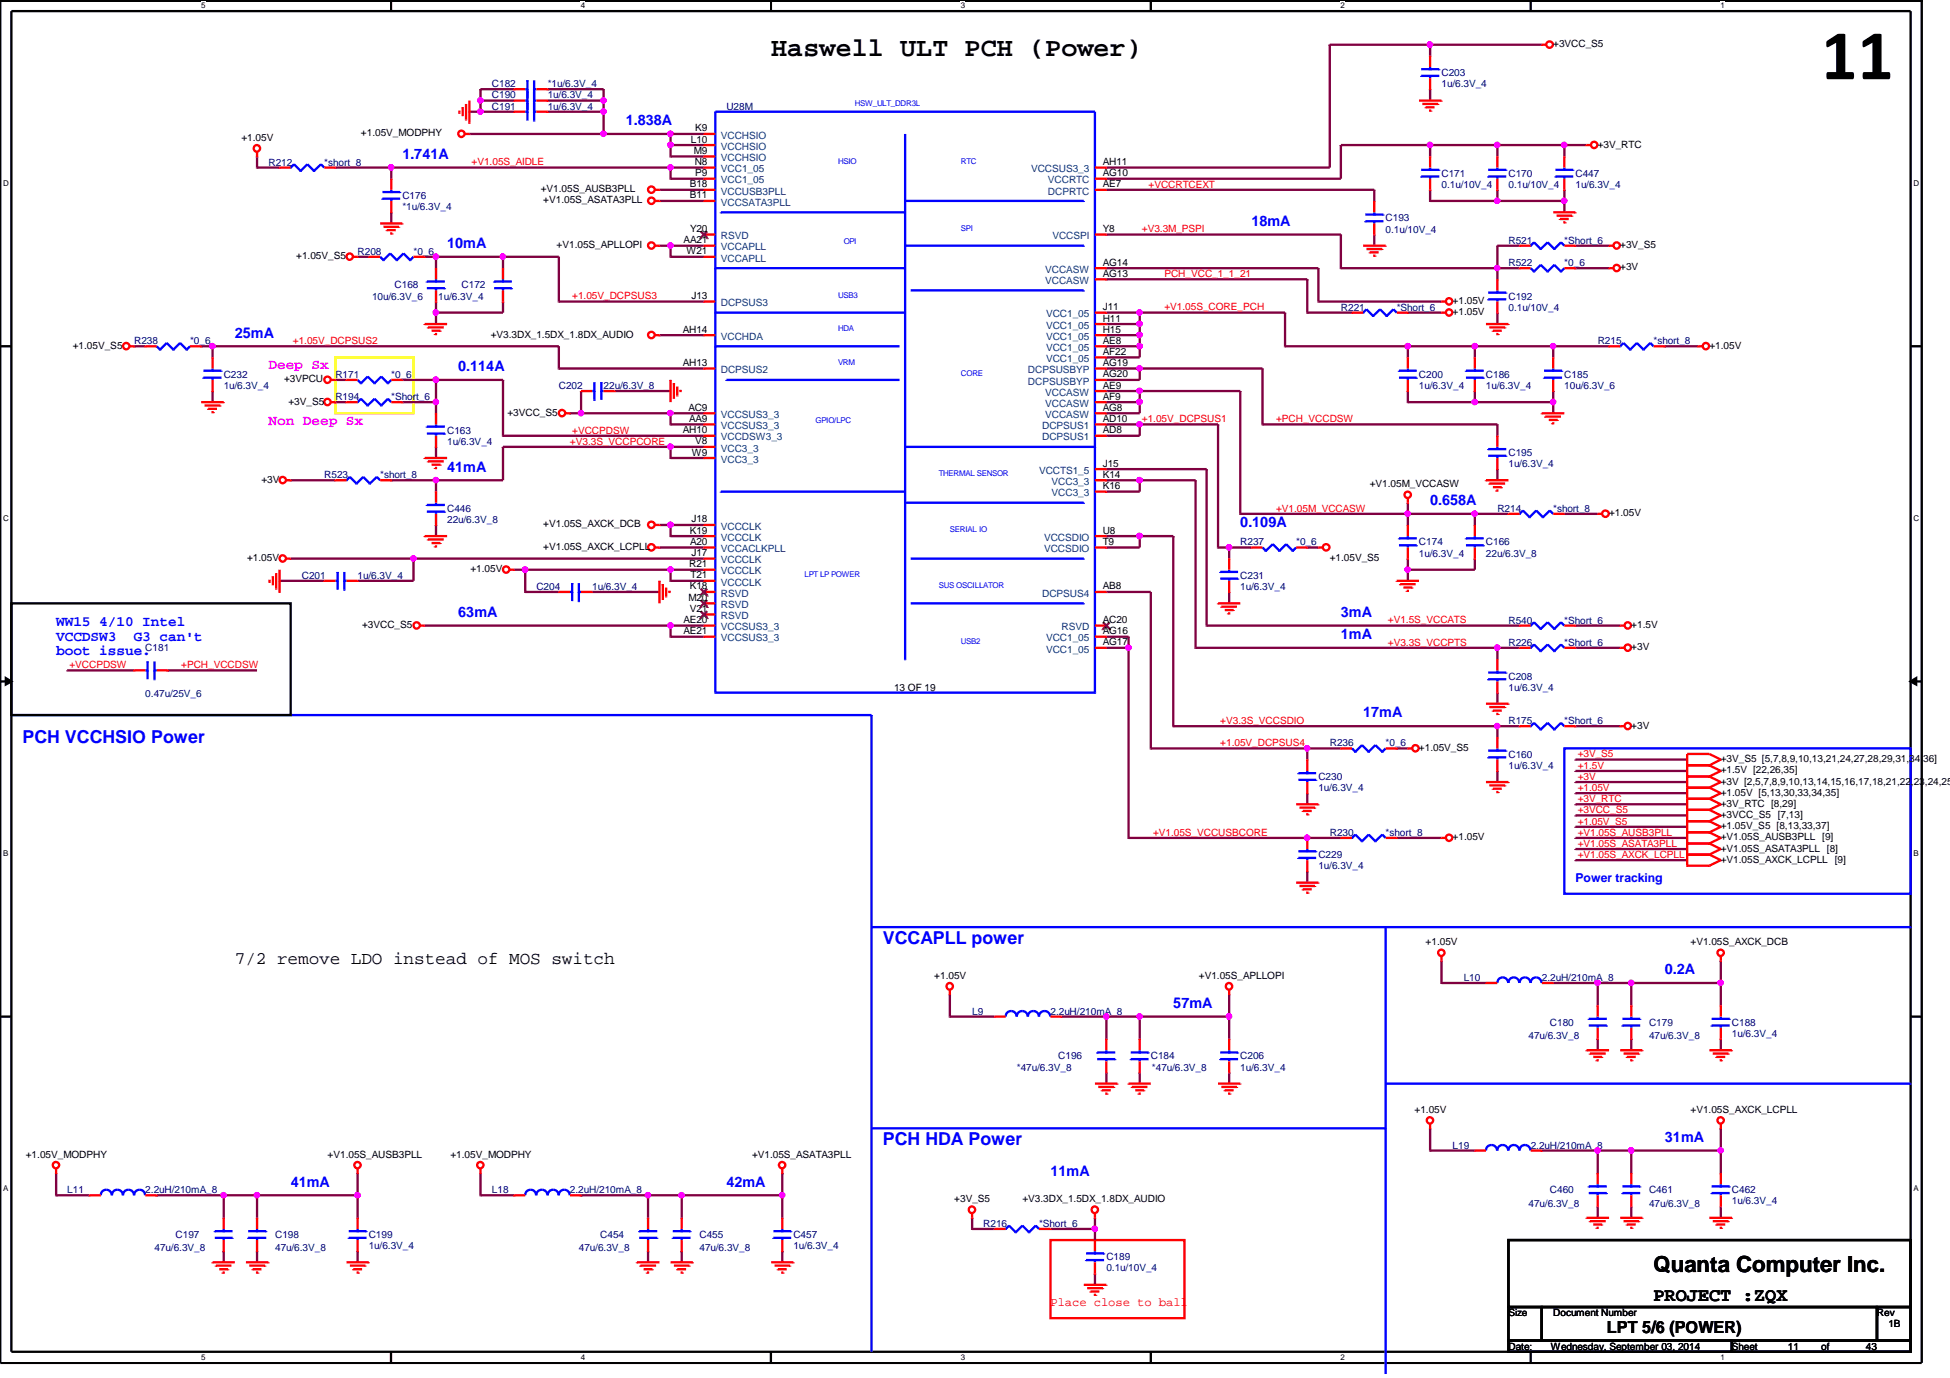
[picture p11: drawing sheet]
<svg xmlns="http://www.w3.org/2000/svg" width="297mm" height="210mm" viewBox="0 0 297 210" stroke-linecap="round" stroke-linejoin="round" font-family="sans-serif">
<defs><g id="words">
<text font-size="10.9" x="277.4" y="12.1">11</text>
<text font-size="4.1" x="117.5" y="8.5">Haswell ULT PCH (Power)</text>
<text font-size="3.4" x="251.9" y="193.8">Quanta Computer Inc.</text>
<text font-size="2.9" x="251.9" y="198.1">PROJECT :ZQX</text>
<g font-size="2.7" fill="#00f">
<text x="3.4" y="113.2">PCH VCCHSIO Power</text>
<text x="134.5" y="143.8">VCCAPLL power</text>
<text x="134.5" y="174.4">PCH HDA Power</text>
</g>
<text font-size="2.7" x="35.8" y="146.8">7/2 remove LDO instead of MOS switch</text>
<text font-size="2.5" x="244.8" y="203">LPT 5/6 (POWER)</text>
<g font-size="2.2" fill="#00f">
<text x="95.3" y="19.1">1.838A</text>
<text x="61.3" y="24.2">1.741A</text>
<text x="190.6" y="34.4">18mA</text>
<text x="68.1" y="37.8">10mA</text>
<text x="35.8" y="51.4">25mA</text>
<text x="69.8" y="56.5">0.114A</text>
<text x="68.1" y="71.8">41mA</text>
<text x="217.8" y="77">0.658A</text>
<text x="188.9" y="80.3">0.109A</text>
<text x="8.5" y="95.4">WW15 4/10 Intel</text>
<text x="69.8" y="94">63mA</text>
<text x="204.3" y="94">3mA</text>
<text x="8.5" y="97.6">VCCDSW3</text>
<text x="8.5" y="99.8">boot issue.</text>
<text x="20.4" y="97.6">G3 can't</text>
<text x="204.3" y="97.4">1mA</text>
<text x="207.6" y="109.3">17mA</text>
<text x="253.6" y="148.4">0.2A</text>
<text x="178.7" y="153.5">57mA</text>
<text x="253.6" y="173.9">31mA</text>
<text x="160" y="179.1">11mA</text>
<text x="44.3" y="180.8">41mA</text>
<text x="110.7" y="180.8">42mA</text>
</g>
<g font-size="2.2" fill="#f0f">
<text x="40.9" y="56.3">Deep Sx</text>
<text x="40.9" y="64.8">Non Deep Sx</text>
</g>
<text font-size="1.9" fill="#00f" x="240" y="134.4">Power tracking</text>
<text font-size="1.9" fill="#f00" x="160" y="198.9">Place close to ball</text>
<g font-size="1.5" fill="#000080">
<text x="219.6" y="11.6">C203</text>
<text x="74.9" y="16.7">C191</text>
<text x="74.9" y="15">C190</text>
<text x="74.9" y="13.3">C182</text>
<text x="83.4" y="16.7">1u/6.3V_4</text>
<text x="83.4" y="15">1u/6.3V_4</text>
<text x="83.4" y="13.3">*1u/6.3V_4</text>
<text x="110.7" y="16.7">U28M</text>
<text x="219.6" y="13.3">1u/6.3V_4</text>
<text x="40.9" y="25.2">R212</text>
<text x="49.4" y="25.2">*short_8</text>
<text x="219.6" y="26.9">C171</text>
<text x="219.6" y="28.6">0.1u/10V_4</text>
<text x="229.8" y="26.9">C170</text>
<text x="229.8" y="28.6">0.1u/10V_4</text>
<text x="240" y="26.9">C447</text>
<text x="240" y="28.6">1u/6.3V_4</text>
<text x="61.3" y="30.3">C176</text>
<text x="61.3" y="32">*1u/6.3V_4</text>
<text x="211.1" y="33.7">C193</text>
<text x="211.1" y="35.4">0.1u/10V_4</text>
<text x="54.5" y="38.8">R208</text>
<text x="63" y="38.8">*0_6</text>
<text x="229.8" y="40.5">R522</text>
<text x="229.8" y="37.1">R521</text>
<text x="238.3" y="40.5">*0_6</text>
<text x="238.3" y="37.1">*Short_6</text>
<text x="56.7" y="45.6">10u/6.3V_6</text>
<text x="60.1" y="43.9">C168</text>
<text x="66.8" y="45.6">1u/6.3V_4</text>
<text x="70.3" y="43.9">C172</text>
<text x="204.3" y="47.3">R221</text>
<text x="212.8" y="47.3">*Short_6</text>
<text x="229.8" y="45.6">C192</text>
<text x="229.8" y="47.3">0.1u/10V_4</text>
<text x="20.4" y="52.5">R238</text>
<text x="29" y="52.5">*0_6</text>
<text x="243.4" y="52.5">R215</text>
<text x="251.9" y="52.5">*short_8</text>
<text x="34.1" y="57.5">C232</text>
<text x="34.1" y="59.3">1u/6.3V_4</text>
<text x="51.1" y="57.5">R171</text>
<text x="59.6" y="57.5">*0_6</text>
<text x="85.1" y="59.3">C202</text>
<text x="91.9" y="59.3">22u/6.3V_8</text>
<text x="216.2" y="57.5">C200</text>
<text x="216.2" y="59.3">1u/6.3V_4</text>
<text x="226.4" y="57.5">C186</text>
<text x="226.4" y="59.3">1u/6.3V_4</text>
<text x="238.3" y="57.5">C185</text>
<text x="238.3" y="59.3">10u/6.3V_6</text>
<text x="51.1" y="61">R194</text>
<text x="59.6" y="61">*Short_6</text>
<text x="68.1" y="66">C163</text>
<text x="68.1" y="67.8">1u/6.3V_4</text>
<text x="229.8" y="69.5">C195</text>
<text x="229.8" y="71.2">1u/6.3V_4</text>
<text x="49.4" y="72.9">R523</text>
<text x="57.9" y="72.9">*short_8</text>
<text x="68.1" y="78">C446</text>
<text x="228.1" y="78">R214</text>
<text x="236.6" y="78">*short_8</text>
<text x="68.1" y="79.7">22u/6.3V_8</text>
<text x="188.9" y="83.1">R237</text>
<text x="197.4" y="83.1">*0_6</text>
<text x="216.2" y="83.1">C174</text>
<text x="226.4" y="83.1">C166</text>
<text x="46" y="88.2">C201</text>
<text x="54.5" y="88.2">1u/6.3V_4</text>
<text x="81.7" y="89.9">C204</text>
<text x="90.2" y="89.9">1u/6.3V_4</text>
<text x="188.9" y="88.2">C231</text>
<text x="188.9" y="89.9">1u/6.3V_4</text>
<text x="216.2" y="84.8">1u/6.3V_4</text>
<text x="226.4" y="84.8">22u/6.3V_8</text>
<text x="229.8" y="95">R540</text>
<text x="238.3" y="95">*Short_6</text>
<text x="22.1" y="99.2">C181</text>
<text x="229.8" y="98.4">R226</text>
<text x="238.3" y="98.4">*Short_6</text>
<text x="22.1" y="106.2">0.47u/25V_6</text>
<text x="229.8" y="103.5">C208</text>
<text x="229.8" y="105.2">1u/6.3V_4</text>
<text x="202.6" y="113.7">R236</text>
<text x="211.1" y="113.7">*0_6</text>
<text x="229.8" y="110.3">R175</text>
<text x="238.3" y="110.3">*Short_6</text>
<text x="200.8" y="118.8">C230</text>
<text x="229.8" y="115.4">C160</text>
<text x="229.8" y="117.1">1u/6.3V_4</text>
<text x="200.8" y="120.5">1u/6.3V_4</text>
<text x="200.8" y="130.7">C229</text>
<text x="202.6" y="127.3">R230</text>
<text x="211.1" y="127.3">*short_8</text>
<text x="200.8" y="132.4">1u/6.3V_4</text>
<text x="223" y="149.4">L10</text>
<text x="234.9" y="149.4">2.2uH/210mA_8</text>
<text x="148.1" y="154.6">L9</text>
<text x="160" y="154.6">2.2uH/210mA_8</text>
<text x="161.2" y="161.4">C196</text>
<text x="175.3" y="161.4">C184</text>
<text x="188.9" y="161.4">C206</text>
<text x="232.8" y="158.3">47u/6.3V_8</text>
<text x="236.1" y="156.3">C180</text>
<text x="251.2" y="156.3">C179</text>
<text x="251.2" y="158.3">47u/6.3V_8</text>
<text x="263.8" y="156.3">C188</text>
<text x="263.8" y="157.9">1u/6.3V_4</text>
<text x="154.9" y="163.1">*47u/6.3V_8</text>
<text x="175.5" y="163.1">*47u/6.3V_8</text>
<text x="188.9" y="163.1">1u/6.3V_4</text>
<text x="221.3" y="175">L19</text>
<text x="233.2" y="175">2.2uH/210mA_8</text>
<text x="10.2" y="181.8">L11</text>
<text x="22.1" y="181.8">2.2uH/210mA_8</text>
<text x="74.9" y="181.8">L18</text>
<text x="86.8" y="181.8">2.2uH/210mA_8</text>
<text x="232.8" y="183.8">47u/6.3V_8</text>
<text x="236.1" y="181.8">C460</text>
<text x="251.2" y="181.8">C461</text>
<text x="251.2" y="183.8">47u/6.3V_8</text>
<text x="263.8" y="181.8">C462</text>
<text x="263.8" y="183.5">1u/6.3V_4</text>
<text x="23.5" y="190.6">47u/6.3V_8</text>
<text x="26.8" y="188.6">C197</text>
<text x="41.9" y="188.6">C198</text>
<text x="41.9" y="190.6">47u/6.3V_8</text>
<text x="56.2" y="188.6">C199</text>
<text x="56.2" y="190.3">1u/6.3V_4</text>
<text x="88.2" y="190.6">47u/6.3V_8</text>
<text x="91.4" y="188.6">C454</text>
<text x="106.5" y="188.6">C455</text>
<text x="106.5" y="190.6">47u/6.3V_8</text>
<text x="120.9" y="188.6">C457</text>
<text x="120.9" y="190.3">1u/6.3V_4</text>
<text x="149.8" y="186.9">R216</text>
<text x="158.3" y="186.9">*Short_6</text>
<text x="168.5" y="192">C189</text>
<text x="168.5" y="193.7">0.1u/10V_4</text>
</g>
<g font-size="1.5">
<text x="236.6" y="7.2">+3VCC_S5</text>
<text x="36.8" y="21.5">+1.05V</text>
<text x="55" y="20.8">+1.05V_MODPHY</text>
<text x="105.2" y="21.7">L10</text>
<text x="105.7" y="23.5">M9</text>
<text x="105.9" y="20">K9</text>
<text x="243.4" y="22.5">+3V_RTC</text>
<text x="82.4" y="29.3">+V1.05S_AUSB3PLL</text>
<text x="105.1" y="28.5">B18</text>
<text x="105.8" y="25.1">N8</text>
<text x="105.9" y="26.8">P9</text>
<text x="168" y="25.1">AH11</text>
<text x="168" y="26.8">AG10</text>
<text x="168" y="28.5">AE7</text>
<text x="82.8" y="31">+V1.05S_ASATA3PLL</text>
<text x="105.1" y="30.2">B11</text>
<text x="105.1" y="35.3">Y20</text>
<text x="168" y="35.3">Y8</text>
<text x="45.1" y="39.5">+1.05V_S5</text>
<text x="84.8" y="37.8">+V1.05S_APLLOPI</text>
<text x="104.1" y="37">AA21</text>
<text x="104.6" y="38.7">W21</text>
<text x="168" y="40.5">AG14</text>
<text x="246.8" y="41.2">+3V</text>
<text x="246.8" y="37.8">+3V_S5</text>
<text x="105.3" y="45.6">J13</text>
<text x="168" y="42.2">AG13</text>
<text x="168" y="47.2">J11</text>
<text x="221.3" y="46.3">+1.05V</text>
<text x="11.1" y="53.1">+1.05V_S5</text>
<text x="74.8" y="51.4">+V3.3DX_1.5DX_1.8DX_AUDIO</text>
<text x="104" y="50.7">AH14</text>
<text x="168" y="49">H11</text>
<text x="168" y="50.7">H15</text>
<text x="168" y="52.4">AE8</text>
<text x="221.3" y="48">+1.05V</text>
<text x="260.4" y="53.1">+1.05V</text>
<text x="43.3" y="58.2">+3VPCU</text>
<text x="104" y="55.8">AH13</text>
<text x="168" y="57.5">AG20</text>
<text x="168" y="55.8">AG19</text>
<text x="168" y="59.2">AE9</text>
<text x="168" y="54.1">AF22</text>
<text x="43.9" y="61.6">+3V_S5</text>
<text x="77.3" y="63.3">+3VCC_S5</text>
<text x="104" y="66">AH10</text>
<text x="104.9" y="62.6">AC9</text>
<text x="105" y="64.3">AA9</text>
<text x="168" y="66">AD8</text>
<text x="168" y="64.3">AD10</text>
<text x="168" y="60.9">AF9</text>
<text x="168" y="62.6">AG8</text>
<text x="105.4" y="69.4">W9</text>
<text x="105.9" y="67.7">V8</text>
<text x="168" y="71.1">J15</text>
<text x="39.8" y="73.5">+3V</text>
<text x="168" y="74.5">K16</text>
<text x="168" y="72.8">K14</text>
<text x="208.7" y="74.2">+V1.05M_VCCASW</text>
<text x="82.8" y="80.3">+V1.05S_AXCK_DCB</text>
<text x="82.8" y="83.7">+V1.05S_AXCK_LCPLL</text>
<text x="105.1" y="81.3">K19</text>
<text x="105.1" y="83">A20</text>
<text x="105.3" y="79.6">J18</text>
<text x="168" y="83">T9</text>
<text x="168" y="81.3">U8</text>
<text x="245.1" y="78.7">+1.05V</text>
<text x="37.6" y="85.5">+1.05V</text>
<text x="71.7" y="87.2">+1.05V</text>
<text x="105" y="86.4">R21</text>
<text x="105.1" y="89.8">K18</text>
<text x="105.2" y="88.1">T21</text>
<text x="105.3" y="84.7">J17</text>
<text x="168" y="89.8">AB8</text>
<text x="202.6" y="85.5">+1.05V_S5</text>
<text x="55.2" y="95.7">+3VCC_S5</text>
<text x="104.1" y="94.9">AE20</text>
<text x="104.9" y="91.5">M20</text>
<text x="105.1" y="93.2">V21</text>
<text x="168" y="94.9">AC20</text>
<text x="248.5" y="95.7">+1.5V</text>
<text x="104.1" y="96.6">AE21</text>
<text x="168" y="96.6">AG16</text>
<text x="168" y="98.3">AG17</text>
<text x="248.5" y="99.1">+3V</text>
<text x="136.2" y="105.2">13 OF 19</text>
<text x="248.5" y="111">+3V</text>
<text x="216.2" y="114.4">+1.05V_S5</text>
<text x="262.1" y="116.1">+3V_S5 [5,7,8,9,10,13,21,24,27,28,29,31,34,36]</text>
<text x="262.1" y="117.8">+1.5V [22,26,35]</text>
<text x="262.1" y="119.5">+3V [2,5,7,8,9,10,13,14,15,16,17,18,21,22,23,24,25,2</text>
<text x="262.1" y="121.2">+1.05V [5,13,30,33,34,35]</text>
<text x="262.1" y="122.9">+3V_RTC [8,29]</text>
<text x="262.1" y="124.6">+3VCC_S5 [7,13]</text>
<text x="221.3" y="128">+1.05V</text>
<text x="262.1" y="126.3">+1.05V_S5 [8,13,33,37]</text>
<text x="262.1" y="128">+V1.05S_AUSB3PLL [9]</text>
<text x="262.1" y="129.7">+V1.05S_ASATA3PLL [8]</text>
<text x="262.1" y="131.4">+V1.05S_AXCK_LCPLL [9]</text>
<text x="142.3" y="149.1">+1.05V</text>
<text x="182.6" y="149.1">+V1.05S_APLLOPI</text>
<text x="217.2" y="144">+1.05V</text>
<text x="257.5" y="144">+V1.05S_AXCK_DCB</text>
<text x="215.5" y="169.5">+1.05V</text>
<text x="257.5" y="169.5">+V1.05S_AXCK_LCPLL</text>
<text x="3.9" y="176.3">+1.05V_MODPHY</text>
<text x="49.9" y="176.3">+V1.05S_AUSB3PLL</text>
<text x="68.6" y="176.3">+1.05V_MODPHY</text>
<text x="114.6" y="176.3">+V1.05S_ASATA3PLL</text>
<text x="145.4" y="183.1">+3V_S5</text>
<text x="155.7" y="183.1">+V3.3DX_1.5DX_1.8DX_AUDIO</text>
<text x="229.8" y="200.5">Size</text>
<text x="236.6" y="200.5">Document Number</text>
<text x="285.9" y="200.5">Rev</text>
<text x="287.7" y="202.2">1B</text>
<text x="229.8" y="205.6">Date:</text>
<text x="236.3" y="205.6">Wednesday, September 03, 2014</text>
<text x="263.8" y="205.6">Sheet</text>
<text x="272.3" y="205.6">11</text>
<text x="277.4" y="205.6">of</text>
<text x="284.2" y="205.6">43</text>
</g>
<g font-size="1.5" fill="#004080">
<text x="109.8" y="21.1">VCCHSIO</text>
<text x="109.8" y="22.8">VCCHSIO</text>
<text x="109.8" y="24.6">VCCHSIO</text>
<text x="109.8" y="29.6">VCCUSB3PLL</text>
<text x="109.8" y="27.9">VCC1_05</text>
<text x="109.8" y="26.2">VCC1_05</text>
<text x="157.1" y="26.2">VCCSUS3_3</text>
<text x="159.6" y="27.9">VCCRTC</text>
<text x="159.6" y="29.6">DCPRTC</text>
<text x="109.8" y="31.3">VCCSATA3PLL</text>
<text x="109.8" y="39.8">VCCAPLL</text>
<text x="109.8" y="36.4">RSVD</text>
<text x="109.8" y="38.1">VCCAPLL</text>
<text x="159.2" y="41.6">VCCASW</text>
<text x="160.3" y="36.4">VCCSPI</text>
<text x="109.8" y="46.7">DCPSUS3</text>
<text x="159.2" y="43.3">VCCASW</text>
<text x="109.8" y="51.8">VCCHDA</text>
<text x="159.3" y="48.3">VCC1_05</text>
<text x="159.3" y="50.1">VCC1_05</text>
<text x="159.3" y="51.8">VCC1_05</text>
<text x="159.3" y="53.5">VCC1_05</text>
<text x="109.8" y="56.9">DCPSUS2</text>
<text x="156.6" y="58.6">DCPSUSBYP</text>
<text x="156.6" y="56.9">DCPSUSBYP</text>
<text x="159.3" y="55.2">VCC1_05</text>
<text x="109.8" y="63.7">VCCSUS3_3</text>
<text x="109.8" y="65.4">VCCSUS3_3</text>
<text x="158.7" y="65.4">DCPSUS1</text>
<text x="159.2" y="60.3">VCCASW</text>
<text x="159.2" y="62">VCCASW</text>
<text x="159.2" y="63.7">VCCASW</text>
<text x="109.8" y="70.5">VCC3_3</text>
<text x="109.8" y="67.1">VCCDSW3_3</text>
<text x="109.8" y="68.8">VCC3_3</text>
<text x="158.7" y="67.1">DCPSUS1</text>
<text x="158.3" y="72.2">VCCTS1_5</text>
<text x="160.2" y="75.6">VCC3_3</text>
<text x="160.2" y="73.9">VCC3_3</text>
<text x="109.8" y="80.7">VCCCLK</text>
<text x="109.8" y="82.4">VCCCLK</text>
<text x="159" y="82.4">VCCSDIO</text>
<text x="109.8" y="89.2">VCCCLK</text>
<text x="109.8" y="87.5">VCCCLK</text>
<text x="109.8" y="84.1">VCCACLKPLL</text>
<text x="109.8" y="85.8">VCCCLK</text>
<text x="159" y="84.1">VCCSDIO</text>
<text x="109.8" y="94.3">RSVD</text>
<text x="109.8" y="92.6">RSVD</text>
<text x="109.8" y="90.9">RSVD</text>
<text x="158.7" y="90.9">DCPSUS4</text>
<text x="109.8" y="97.7">VCCSUS3_3</text>
<text x="109.8" y="96">VCCSUS3_3</text>
<text x="159.3" y="97.7">VCC1_05</text>
<text x="159.3" y="99.4">VCC1_05</text>
<text x="161.7" y="96">RSVD</text>
</g>
<g font-size="1.5" fill="#f00">
<text x="71.8" y="25.2">+V1.05S_AIDLE</text>
<text x="175" y="28.6">+VCCRTCEXT</text>
<text x="173.9" y="35.4">+V3.3M_PSPI</text>
<text x="87.2" y="45.6">+1.05V_DCPSUS3</text>
<text x="177.4" y="42.2">PCH_VCC_1_1_21</text>
<text x="177.4" y="47.3">+V1.05S_CORE_PCH</text>
<text x="44.6" y="52.4">+1.05V_DCPSUS2</text>
<text x="173.9" y="64.3">+1.05V_DCPSUS1</text>
<text x="194.4" y="64.3">+PCH_VCCDSW</text>
<text x="86.8" y="67.7">+V3.3S_VCCPCORE</text>
<text x="87.2" y="66">+VCCPDSW</text>
<text x="194.4" y="77.9">+V1.05M_VCCASW</text>
<text x="211.4" y="95">+V1.5S_VCCATS</text>
<text x="10.6" y="101.8">+VCCPDSW</text>
<text x="27.6" y="101.8">+PCH_VCCDSW</text>
<text x="211.4" y="98.3">+V3.3S_VCCPTS</text>
<text x="185.9" y="113.7">+1.05V_DCPSUS4</text>
<text x="185.9" y="110.3">+V3.3S_VCCSDIO</text>
<text x="240.3" y="115.4">+3V_S5</text>
<text x="240.3" y="117.1">+1.5V</text>
<text x="240.3" y="118.8">+3V</text>
<text x="240.3" y="120.5">+1.05V</text>
<text x="240.3" y="122.2">+3V_RTC</text>
<text x="240.3" y="123.9">+3VCC_S5</text>
<text x="240.3" y="125.6">+1.05V_S5</text>
<text x="175.6" y="127.3">+V1.05S_VCCUSBCORE</text>
<text x="240.3" y="127.3">+V1.05S_AUSB3PLL</text>
<text x="240.3" y="129">+V1.05S_ASATA3PLL</text>
<text x="240.3" y="130.7">+V1.05S_AXCK_LCPLL</text>
</g>
<g font-size="1.2">
<text x="30.6" y="1.3">5</text>
<text x="88.5" y="1.3">4</text>
<text x="146.3" y="1.3">3</text>
<text x="204.2" y="1.3">2</text>
<text x="262.1" y="1.3">1</text>
<text x=".5" y="28.3">D</text>
<text x="291.5" y="28.3">D</text>
<text x=".5" y="79.4">C</text>
<text x="291.5" y="79.4">C</text>
<text x=".5" y="130.4">B</text>
<text x="291.5" y="130.4">B</text>
<text x=".5" y="181.5">A</text>
<text x="291.5" y="181.5">A</text>
<text x="30.6" y="207.2">5</text>
<text x="88.5" y="207.2">4</text>
<text x="146.3" y="207.2">3</text>
<text x="204.2" y="207.2">2</text>
<text x="262.1" y="207.2">1</text>
</g>
<g font-size="1.2" fill="#00f">
<text x="130.2" y="16.1">HSW_ULT_DDR3L</text>
<text x="127.7" y="24.9">HSIO</text>
<text x="146.4" y="24.9">RTC</text>
<text x="146.4" y="35.1">SPI</text>
<text x="128.5" y="37.2">OPI</text>
<text x="127.7" y="45.3">USB3</text>
<text x="127.7" y="50.5">HDA</text>
<text x="127.7" y="55.5">VRM</text>
<text x="146.4" y="57.2">CORE</text>
<text x="124.2" y="64.4">GPIO/LPC</text>
<text x="143" y="72.6">THERMAL SENSOR</text>
<text x="144.7" y="81.1">SERIAL IO</text>
<text x="122.6" y="87.9">LPT LP POWER</text>
<text x="143" y="89.6">SUS OSCILLATOR</text>
<text x="146.4" y="98.1">USB2</text>
</g>
</g></defs>
<path d="M0 0h292.7" fill="none" stroke="#000" stroke-width="1.4"/>
<path d="M0 0v207.6h292.7v-207.6M1.7 1.7h289.3v204.2h-289.3z" fill="none" stroke="#000" stroke-width=".35"/>
<g fill="#fff">
<path d="M30.6 .2h.7v1.3h-.7z"/>
<path d="M30.6 206.1h.7v1.3h-.7z"/>
</g>
<path d="M59.6 0v1.7M59.6 205.9v1.7" fill="none" stroke="#000" stroke-width=".35"/>
<g fill="#fff">
<path d="M88.5 .2h.6v1.3h-.6z"/>
<path d="M88.5 206.1h.6v1.3h-.6z"/>
</g>
<path d="M117.4 0v1.7M117.4 205.9v1.7" fill="none" stroke="#000" stroke-width=".35"/>
<g fill="#fff">
<path d="M146.3 .2h.7v1.3h-.7z"/>
<path d="M146.3 206.1h.7v1.3h-.7z"/>
</g>
<path d="M175.3 0v1.7M175.3 205.9v1.7" fill="none" stroke="#000" stroke-width=".35"/>
<g fill="#fff">
<path d="M204.2 .2h.6v1.3h-.6z"/>
<path d="M204.2 206.1h.6v1.3h-.6z"/>
</g>
<path d="M233.2 0v1.7M233.2 205.9v1.7" fill="none" stroke="#000" stroke-width=".35"/>
<g fill="#fff">
<path d="M262.1 .2h.6v1.3h-.6z"/>
<path d="M262.1 206.1h.6v1.3h-.6z"/>
<path d="M.5 27.2h.8v1.4h-.8z"/>
<path d="M291.5 27.2h.8v1.4h-.8z"/>
<path d="M.5 78.3h.8v1.3h-.8z"/>
<path d="M291.5 78.3h.8v1.3h-.8z"/>
</g>
<path d="M0 52.7h1.7M291 52.7h1.7" fill="none" stroke="#000" stroke-width=".35"/>
<g fill="#fff">
<path d="M.5 129.3h.7v1.4h-.7z"/>
<path d="M291.5 129.3h.7v1.4h-.7z"/>
</g>
<path d="M0 103.8h1.7M.9 103.3l.8 .5-.8 .5zM291 103.8l.9-.5v1zM291 103.8h1.7" fill="none" stroke="#000" stroke-width=".35"/>
<path d="M.9 103.3l.8 .5-.8 .5zM291 103.8l.9-.5v1z" fill="#000"/>
<g fill="#fff">
<path d="M.5 180.4h.7v1.3h-.7z"/>
<path d="M291.5 180.4h.7v1.3h-.7z"/>
</g>
<path d="M1.7 91.9h42.6v17h-42.6zM0 154.9h1.7M291 154.9h1.7" fill="none" stroke="#000" stroke-width=".35"/>
<path d="M1.7 108.9h131.1v97M238.3 114h52.7v22.1h-52.7zM132.8 141.2h158.2M211.1 141.2v68.1M132.8 171.9h78.3M211.1 165.1h79.9" fill="none" stroke="#00f" stroke-width=".35"/>
<path d="M160 188.9h20.4v11.9h-20.4z" fill="none" stroke="#f00" stroke-width=".35"/>
<path d="M51.1 54.4h11.9v8.5h-11.9z" fill="none" stroke="#ff0" stroke-width=".35"/>
<path d="M214.5 61.3h10.2" fill="none" stroke="#800040" stroke-width=".35"/>
<circle cx="224.6" cy="61.2" r=".32" fill="#f0f"/>
<circle cx="224.6" cy="61.2" r=".32" fill="none" stroke="#f0f" stroke-width=".35"/>
<path d="M39.2 23.8v1.7h3.4M59.6 25.5v1.7M59.6 32.3v1.7M91.9 20.4h10.2M228.1 110.6h3.4" fill="none" stroke="#800040" stroke-width=".35"/>
<circle cx="102.1" cy="20.4" r=".32" fill="#f0f"/>
<circle cx="102.1" cy="20.4" r=".32" fill="none" stroke="#f0f" stroke-width=".35"/>
<path d="M102.1 25.5h5.1M171.9 127.6h27.2M199.1 132.7v1.8" fill="none" stroke="#800040" stroke-width=".35"/>
<circle cx="199.1" cy="127.6" r=".32" fill="#f0f"/>
<circle cx="199.1" cy="127.6" r=".32" fill="none" stroke="#f0f" stroke-width=".35"/>
<path d="M66.4 39.1h10.2" fill="none" stroke="#800040" stroke-width=".35"/>
<circle cx="76.6" cy="39.1" r=".32" fill="#f0f"/>
<circle cx="76.6" cy="39.1" r=".32" fill="none" stroke="#f0f" stroke-width=".35"/>
<circle cx="66.4" cy="39.1" r=".32" fill="#f0f"/>
<circle cx="66.4" cy="39.1" r=".32" fill="none" stroke="#f0f" stroke-width=".35"/>
<path d="M59.6 25.5h42.5M102.1 20.4v1.7M66.4 45.9v1.7" fill="none" stroke="#800040" stroke-width=".35"/>
<circle cx="102.1" cy="25.5" r=".32" fill="#f0f"/>
<circle cx="102.1" cy="25.5" r=".32" fill="none" stroke="#f0f" stroke-width=".35"/>
<circle cx="59.6" cy="25.5" r=".32" fill="#f0f"/>
<circle cx="59.6" cy="25.5" r=".32" fill="none" stroke="#f0f" stroke-width=".35"/>
<path d="M173.6 64.6h11.9" fill="none" stroke="#800040" stroke-width=".35"/>
<circle cx="173.6" cy="64.6" r=".32" fill="#f0f"/>
<circle cx="173.6" cy="64.6" r=".32" fill="none" stroke="#f0f" stroke-width=".35"/>
<path d="M100.5 51.1h6.7M182.1 98.7h49.4M183.8 95.3h47.7M240 95.3h6.8" fill="none" stroke="#800040" stroke-width=".35"/>
<circle cx="228.1" cy="98.7" r=".32" fill="#f0f"/>
<circle cx="228.1" cy="98.7" r=".32" fill="none" stroke="#f0f" stroke-width=".35"/>
<path d="M168.5 73.2h13.6v25.5M173.6 73.2v1.7M183.8 71.5v23.8M228.1 98.7v1.7M240 98.7h6.8M228.1 105.5v1.7" fill="none" stroke="#800040" stroke-width=".35"/>
<circle cx="173.6" cy="73.1" r=".32" fill="#f0f"/>
<circle cx="173.6" cy="73.1" r=".32" fill="none" stroke="#f0f" stroke-width=".35"/>
<path d="M85.1 52.7v3.4h22.1M168.5 74.9h5.1M168.5 71.5h15.3M175.3 114h23.8v1.7M199.1 120.8v1.7" fill="none" stroke="#800040" stroke-width=".35"/>
<circle cx="199.1" cy="114" r=".32" fill="#f0f"/>
<circle cx="199.1" cy="114" r=".32" fill="none" stroke="#f0f" stroke-width=".35"/>
<path d="M76.6 40.9v-1.8h8.5v6.8h22.1M76.6 45.9v1.7h-10.2v1.8M168.5 90.2h6.8v23.8" fill="none" stroke="#800040" stroke-width=".35"/>
<circle cx="66.4" cy="47.6" r=".32" fill="#f0f"/>
<circle cx="66.4" cy="47.6" r=".32" fill="none" stroke="#f0f" stroke-width=".35"/>
<path d="M102.1 27.2h5.1M102.1 22.1h5.1M199.1 127.6h5.2M212.8 127.6h6.8" fill="none" stroke="#800040" stroke-width=".35"/>
<circle cx="102.1" cy="22.1" r=".32" fill="#f0f"/>
<circle cx="102.1" cy="22.1" r=".32" fill="none" stroke="#f0f" stroke-width=".35"/>
<path d="M51.1 25.5h8.5M100.5 28.9h6.7M102.1 20.4h5.1M102.1 22.1v1.7h5.1M102.1 25.5v1.7M171.9 98.7v28.9" fill="none" stroke="#800040" stroke-width=".35"/>
<circle cx="171.9" cy="98.7" r=".32" fill="#f0f"/>
<circle cx="171.9" cy="98.7" r=".32" fill="none" stroke="#f0f" stroke-width=".35"/>
<path d="M202.6 6.8v18.7h-34.1M217.8 6.8v1.7M217.8 13.6v1.7M100.5 30.6h6.7M204.3 22.1v5.1h-35.8M217.8 22.1h10.3M168.5 97h3.4v1.7h-3.4" fill="none" stroke="#800040" stroke-width=".35"/>
<circle cx="228.1" cy="22.1" r=".32" fill="#f0f"/>
<circle cx="228.1" cy="22.1" r=".32" fill="none" stroke="#f0f" stroke-width=".35"/>
<circle cx="217.8" cy="22.1" r=".32" fill="#f0f"/>
<circle cx="217.8" cy="22.1" r=".32" fill="none" stroke="#f0f" stroke-width=".35"/>
<path d="M168.5 28.9h40.8v1.7M209.3 35.7v1.7M217.8 22.1v1.7M238.3 22.1v1.7M238.3 28.9v3.4M241.7 22.1h-13.6v1.7" fill="none" stroke="#800040" stroke-width=".35"/>
<circle cx="238.3" cy="22.1" r=".32" fill="#f0f"/>
<circle cx="238.3" cy="22.1" r=".32" fill="none" stroke="#f0f" stroke-width=".35"/>
<path d="M228.1 28.9v1.7h10.2" fill="none" stroke="#800040" stroke-width=".35"/>
<circle cx="238.3" cy="30.6" r=".32" fill="#f0f"/>
<circle cx="238.3" cy="30.6" r=".32" fill="none" stroke="#f0f" stroke-width=".35"/>
<path d="M204.3 22.1h13.5M217.8 28.9v1.7M204.3 40.9h23.8" fill="none" stroke="#800040" stroke-width=".35"/>
<circle cx="228.1" cy="40.8" r=".32" fill="#f0f"/>
<circle cx="228.1" cy="40.8" r=".32" fill="none" stroke="#f0f" stroke-width=".35"/>
<path d="M168.5 35.7h35.8v5.2M168.5 40.9h32.3v5h18.8M168.5 42.5h30.6v5.1h6.8M214.5 47.6h5.1M228.1 47.6v1.8M231.5 40.9h-3.4v1.6M236.6 52.7v1.7M240 40.9h5.1" fill="none" stroke="#800040" stroke-width=".35"/>
<circle cx="236.6" cy="52.7" r=".32" fill="#f0f"/>
<circle cx="236.6" cy="52.7" r=".32" fill="none" stroke="#f0f" stroke-width=".35"/>
<path d="M214.5 52.7v1.7M214.5 59.6v1.7M224.7 52.7h20.4M236.6 59.6v3.3M253.6 52.7h5.1" fill="none" stroke="#800040" stroke-width=".35"/>
<circle cx="236.6" cy="61.2" r=".32" fill="#f0f"/>
<circle cx="236.6" cy="61.2" r=".32" fill="none" stroke="#f0f" stroke-width=".35"/>
<path d="M192.3 64.6h35.8v1.8M224.7 78.3h5.1M228.1 71.5v1.7M238.3 78.3h5.1M214.5 86.8h10.2" fill="none" stroke="#800040" stroke-width=".35"/>
<circle cx="214.4" cy="86.8" r=".32" fill="#f0f"/>
<circle cx="214.4" cy="86.8" r=".32" fill="none" stroke="#f0f" stroke-width=".35"/>
<path d="M173.6 56.1h18.7M188.9 78.3h25.6v1.7M224.7 78.3v1.7M214.5 86.8v1.7M224.7 85.1v1.7" fill="none" stroke="#800040" stroke-width=".35"/>
<circle cx="173.6" cy="56.1" r=".32" fill="#f0f"/>
<circle cx="173.6" cy="56.1" r=".32" fill="none" stroke="#f0f" stroke-width=".35"/>
<path d="M32.4 59.6v1.7M224.7 61.3h11.9M168.5 81.7h5.1v1.7h-5.1M178.7 81.7v28.9" fill="none" stroke="#800040" stroke-width=".35"/>
<circle cx="173.6" cy="81.6" r=".32" fill="#f0f"/>
<circle cx="173.6" cy="81.6" r=".32" fill="none" stroke="#f0f" stroke-width=".35"/>
<path d="M178.7 110.6h49.4" fill="none" stroke="#800040" stroke-width=".35"/>
<circle cx="228.1" cy="110.6" r=".32" fill="#f0f"/>
<circle cx="228.1" cy="110.6" r=".32" fill="none" stroke="#f0f" stroke-width=".35"/>
<path d="M168.5 47.6h5.1M195.7 47.6v5.1M224.7 52.7v1.7M224.7 59.6v1.7M173.6 81.7h5.1M228.1 110.6v1.7M228.1 117.4v1.7M240 110.6h6.8" fill="none" stroke="#800040" stroke-width=".35"/>
<circle cx="224.6" cy="52.7" r=".32" fill="#f0f"/>
<circle cx="224.6" cy="52.7" r=".32" fill="none" stroke="#f0f" stroke-width=".35"/>
<path d="M214.5 52.7h10.2" fill="none" stroke="#800040" stroke-width=".35"/>
<circle cx="214.4" cy="52.7" r=".32" fill="#f0f"/>
<circle cx="214.4" cy="52.7" r=".32" fill="none" stroke="#f0f" stroke-width=".35"/>
<path d="M192.3 56.1v8.5M195.7 52.7h18.8M107.2 62.9h-5.1v1.7h5.1M214.5 78.3h10.2M214.5 85.1v1.7" fill="none" stroke="#800040" stroke-width=".35"/>
<circle cx="224.6" cy="78.2" r=".32" fill="#f0f"/>
<circle cx="224.6" cy="78.2" r=".32" fill="none" stroke="#f0f" stroke-width=".35"/>
<circle cx="214.4" cy="78.2" r=".32" fill="#f0f"/>
<circle cx="214.4" cy="78.2" r=".32" fill="none" stroke="#f0f" stroke-width=".35"/>
<path d="M88.5 62.9h13.6" fill="none" stroke="#800040" stroke-width=".35"/>
<circle cx="102.1" cy="62.9" r=".32" fill="#f0f"/>
<circle cx="102.1" cy="62.9" r=".32" fill="none" stroke="#f0f" stroke-width=".35"/>
<circle cx="88.5" cy="62.9" r=".32" fill="#f0f"/>
<circle cx="88.5" cy="62.9" r=".32" fill="none" stroke="#f0f" stroke-width=".35"/>
<path d="M51.1 57.9h1.7M76.6 57.9h-10.2v3.4M168.5 62.9h5.1" fill="none" stroke="#800040" stroke-width=".35"/>
<circle cx="66.4" cy="57.8" r=".32" fill="#f0f"/>
<circle cx="66.4" cy="57.8" r=".32" fill="none" stroke="#f0f" stroke-width=".35"/>
<path d="M61.3 61.3h5.1" fill="none" stroke="#800040" stroke-width=".35"/>
<circle cx="66.4" cy="61.2" r=".32" fill="#f0f"/>
<circle cx="66.4" cy="61.2" r=".32" fill="none" stroke="#f0f" stroke-width=".35"/>
<path d="M168.5 59.6h5.1v3.3M51.1 61.3h1.7M66.4 68.1v1.7M168.5 61.3h5.1M168.5 64.6h5.1v1.8h-5.1" fill="none" stroke="#800040" stroke-width=".35"/>
<circle cx="173.6" cy="61.2" r=".32" fill="#f0f"/>
<circle cx="173.6" cy="61.2" r=".32" fill="none" stroke="#f0f" stroke-width=".35"/>
<path d="M61.3 57.9h5.1M173.6 59.6h15.3v18.7M185.5 64.6v18.8M187.2 83.4v1.7M187.2 90.2v1.7M199.1 83.4h1.7" fill="none" stroke="#800040" stroke-width=".35"/>
<circle cx="173.6" cy="59.5" r=".32" fill="#f0f"/>
<circle cx="173.6" cy="59.5" r=".32" fill="none" stroke="#f0f" stroke-width=".35"/>
<path d="M168.5 56.1h5.1v1.8h-5.1M173.6 52.7v1.7" fill="none" stroke="#800040" stroke-width=".35"/>
<circle cx="173.6" cy="52.7" r=".32" fill="#f0f"/>
<circle cx="173.6" cy="52.7" r=".32" fill="none" stroke="#f0f" stroke-width=".35"/>
<path d="M168.5 54.4h5.1M173.6 51.1v1.6h-5.1" fill="none" stroke="#800040" stroke-width=".35"/>
<circle cx="173.6" cy="51" r=".32" fill="#f0f"/>
<circle cx="173.6" cy="51" r=".32" fill="none" stroke="#f0f" stroke-width=".35"/>
<path d="M168.5 49.4h5.1M173.6 47.6v3.5h-5.1" fill="none" stroke="#800040" stroke-width=".35"/>
<circle cx="173.6" cy="49.3" r=".32" fill="#f0f"/>
<circle cx="173.6" cy="49.3" r=".32" fill="none" stroke="#f0f" stroke-width=".35"/>
<path d="M173.6 47.6h22.1" fill="none" stroke="#800040" stroke-width=".35"/>
<circle cx="173.6" cy="47.6" r=".32" fill="#f0f"/>
<circle cx="173.6" cy="47.6" r=".32" fill="none" stroke="#f0f" stroke-width=".35"/>
<path d="M76.6 57.9v8.5h30.6M59.6 73.2h17M66.4 61.3v1.6M102.1 68.1h5.1" fill="none" stroke="#800040" stroke-width=".35"/>
<circle cx="66.4" cy="73.1" r=".32" fill="#f0f"/>
<circle cx="66.4" cy="73.1" r=".32" fill="none" stroke="#f0f" stroke-width=".35"/>
<path d="M44.3 73.2h6.8M66.4 73.2v1.7M66.4 80v1.7M107.2 69.8h-5.1v-1.7h-25.5v5.1" fill="none" stroke="#800040" stroke-width=".35"/>
<circle cx="102.1" cy="68" r=".32" fill="#f0f"/>
<circle cx="102.1" cy="68" r=".32" fill="none" stroke="#f0f" stroke-width=".35"/>
<path d="M100.5 37.4h6.7M102.1 37.4v1.7h5.1" fill="none" stroke="#800040" stroke-width=".35"/>
<circle cx="102.1" cy="37.4" r=".32" fill="#f0f"/>
<circle cx="102.1" cy="37.4" r=".32" fill="none" stroke="#f0f" stroke-width=".35"/>
<path d="M107.2 80h-5.1v1.7" fill="none" stroke="#800040" stroke-width=".35"/>
<circle cx="102.1" cy="79.9" r=".32" fill="#f0f"/>
<circle cx="102.1" cy="79.9" r=".32" fill="none" stroke="#f0f" stroke-width=".35"/>
<path d="M217.8 30.6h10.3M100.5 80h1.6M100.5 83.4h6.7M102.1 81.7h5.1" fill="none" stroke="#800040" stroke-width=".35"/>
<circle cx="228.1" cy="30.6" r=".32" fill="#f0f"/>
<circle cx="228.1" cy="30.6" r=".32" fill="none" stroke="#f0f" stroke-width=".35"/>
<path d="M91.9 17v3.4h-20.4" fill="none" stroke="#800040" stroke-width=".35"/>
<circle cx="91.9" cy="20.4" r=".32" fill="#f0f"/>
<circle cx="91.9" cy="20.4" r=".32" fill="none" stroke="#f0f" stroke-width=".35"/>
<path d="M91.9 15.3v1.7h-8.5" fill="none" stroke="#800040" stroke-width=".35"/>
<circle cx="91.9" cy="17" r=".32" fill="#f0f"/>
<circle cx="91.9" cy="17" r=".32" fill="none" stroke="#f0f" stroke-width=".35"/>
<path d="M73.2 17h5.1M83.4 15.3h8.5" fill="none" stroke="#800040" stroke-width=".35"/>
<circle cx="73.2" cy="17" r=".32" fill="#f0f"/>
<circle cx="73.2" cy="17" r=".32" fill="none" stroke="#f0f" stroke-width=".35"/>
<path d="M73.2 15.3h5.1" fill="none" stroke="#800040" stroke-width=".35"/>
<circle cx="73.2" cy="15.3" r=".32" fill="#f0f"/>
<circle cx="73.2" cy="15.3" r=".32" fill="none" stroke="#f0f" stroke-width=".35"/>
<path d="M73.2 15.3v1.7h-1.7M73.2 13.6h5.1M83.4 13.6h8.5v1.7" fill="none" stroke="#800040" stroke-width=".35"/>
<circle cx="91.9" cy="15.3" r=".32" fill="#f0f"/>
<circle cx="91.9" cy="15.3" r=".32" fill="none" stroke="#f0f" stroke-width=".35"/>
<path d="M73.2 13.6v1.7M88.5 59.6v3.3h-1.7M93.6 59.6h8.5M64.7 95.3h42.5M102.1 95.3v1.7h5.1" fill="none" stroke="#800040" stroke-width=".35"/>
<circle cx="102.1" cy="95.3" r=".32" fill="#f0f"/>
<circle cx="102.1" cy="95.3" r=".32" fill="none" stroke="#f0f" stroke-width=".35"/>
<path d="M63 85.1h44.2" fill="none" stroke="#800040" stroke-width=".35"/>
<circle cx="63" cy="85.1" r=".32" fill="#f0f"/>
<circle cx="63" cy="85.1" r=".32" fill="none" stroke="#f0f" stroke-width=".35"/>
<path d="M44.3 85.1h18.7v3.4M80 86.8h27.2M102.1 86.8v1.7h5.1" fill="none" stroke="#800040" stroke-width=".35"/>
<circle cx="102.1" cy="86.8" r=".32" fill="#f0f"/>
<circle cx="102.1" cy="86.8" r=".32" fill="none" stroke="#f0f" stroke-width=".35"/>
<circle cx="80" cy="86.8" r=".32" fill="#f0f"/>
<circle cx="80" cy="86.8" r=".32" fill="none" stroke="#f0f" stroke-width=".35"/>
<path d="M42.6 88.5h6.8M54.5 88.5h8.5M78.3 86.8h1.7v3.4h5.1M90.2 90.2h10.3M34.1 182.1v3.4" fill="none" stroke="#800040" stroke-width=".35"/>
<circle cx="34.1" cy="182" r=".32" fill="#f0f"/>
<circle cx="34.1" cy="182" r=".32" fill="none" stroke="#f0f" stroke-width=".35"/>
<path d="M34.1 190.6v1.7M34.1 182.1h5.1v3.4M54.5 190.6v1.7" fill="none" stroke="#800040" stroke-width=".35"/>
<circle cx="39.1" cy="182" r=".32" fill="#f0f"/>
<circle cx="39.1" cy="182" r=".32" fill="none" stroke="#f0f" stroke-width=".35"/>
<path d="M39.2 190.6v1.7M39.2 182.1h15.3v3.4" fill="none" stroke="#800040" stroke-width=".35"/>
<circle cx="54.5" cy="182" r=".32" fill="#f0f"/>
<circle cx="54.5" cy="182" r=".32" fill="none" stroke="#f0f" stroke-width=".35"/>
<path d="M8.5 178.7v3.4h5.1M54.5 178.7v3.4M98.7 182.1v3.4" fill="none" stroke="#800040" stroke-width=".35"/>
<circle cx="98.7" cy="182" r=".32" fill="#f0f"/>
<circle cx="98.7" cy="182" r=".32" fill="none" stroke="#f0f" stroke-width=".35"/>
<path d="M98.7 190.6v1.7M98.7 182.1h20.5M103.8 182.1v3.4M103.8 190.6v1.7M119.2 190.6v1.7" fill="none" stroke="#800040" stroke-width=".35"/>
<circle cx="119.1" cy="182" r=".32" fill="#f0f"/>
<circle cx="119.1" cy="182" r=".32" fill="none" stroke="#f0f" stroke-width=".35"/>
<circle cx="103.8" cy="182" r=".32" fill="#f0f"/>
<circle cx="103.8" cy="182" r=".32" fill="none" stroke="#f0f" stroke-width=".35"/>
<path d="M144.7 154.9h6.8M173.6 154.9v3.3M73.2 178.7v3.4h5.1M119.2 178.7v6.8M168.5 163.4v1.7M187.2 163.4v1.7M88.5 182.1h10.2" fill="none" stroke="#800040" stroke-width=".35"/>
<circle cx="173.6" cy="154.8" r=".32" fill="#f0f"/>
<circle cx="173.6" cy="154.8" r=".32" fill="none" stroke="#f0f" stroke-width=".35"/>
<path d="M173.6 154.9h13.6v3.3M173.6 163.4v1.7" fill="none" stroke="#800040" stroke-width=".35"/>
<circle cx="187.2" cy="154.8" r=".32" fill="#f0f"/>
<circle cx="187.2" cy="154.8" r=".32" fill="none" stroke="#f0f" stroke-width=".35"/>
<path d="M144.7 151.5v3.4M161.7 154.9h6.8v3.3M187.2 151.5v3.4" fill="none" stroke="#800040" stroke-width=".35"/>
<circle cx="168.5" cy="154.8" r=".32" fill="#f0f"/>
<circle cx="168.5" cy="154.8" r=".32" fill="none" stroke="#f0f" stroke-width=".35"/>
<path d="M168.5 154.9h5.1M148.1 185.5v1.7M160 187.2h6.8" fill="none" stroke="#800040" stroke-width=".35"/>
<circle cx="166.8" cy="187.2" r=".32" fill="#f0f"/>
<circle cx="166.8" cy="187.2" r=".32" fill="none" stroke="#f0f" stroke-width=".35"/>
<path d="M243.4 158.2v1.8M248.5 149.7v3.5M248.5 158.2v1.8M262.1 149.7h-18.7v3.5M262.1 158.2v1.8M148.1 187.2h3.4M166.8 185.5v3.4M166.8 194v1.7" fill="none" stroke="#800040" stroke-width=".35"/>
<circle cx="262.1" cy="149.7" r=".32" fill="#f0f"/>
<circle cx="262.1" cy="149.7" r=".32" fill="none" stroke="#f0f" stroke-width=".35"/>
<circle cx="248.5" cy="149.7" r=".32" fill="#f0f"/>
<circle cx="248.5" cy="149.7" r=".32" fill="none" stroke="#f0f" stroke-width=".35"/>
<path d="M219.6 146.3v3.4h6.8M236.6 149.7h6.8M262.1 149.7v3.5" fill="none" stroke="#800040" stroke-width=".35"/>
<circle cx="243.3" cy="149.7" r=".32" fill="#f0f"/>
<circle cx="243.3" cy="149.7" r=".32" fill="none" stroke="#f0f" stroke-width=".35"/>
<path d="M262.1 146.3v3.4M248.5 175.3v3.4M262.1 175.3h-18.7v3.4M243.4 183.8v1.7M248.5 183.8v1.7M262.1 183.8v1.7" fill="none" stroke="#800040" stroke-width=".35"/>
<circle cx="262.1" cy="175.2" r=".32" fill="#f0f"/>
<circle cx="262.1" cy="175.2" r=".32" fill="none" stroke="#f0f" stroke-width=".35"/>
<circle cx="248.5" cy="175.2" r=".32" fill="#f0f"/>
<circle cx="248.5" cy="175.2" r=".32" fill="none" stroke="#f0f" stroke-width=".35"/>
<path d="M217.8 171.9v3.4h6.9M234.9 175.3h8.5M262.1 175.3v3.4" fill="none" stroke="#800040" stroke-width=".35"/>
<circle cx="243.3" cy="175.2" r=".32" fill="#f0f"/>
<circle cx="243.3" cy="175.2" r=".32" fill="none" stroke="#f0f" stroke-width=".35"/>
<path d="M202.6 6.8h15.2M64.7 39.1h1.7v1.8M231.5 37.4h-3.4v3.5M240 37.4h5.1M32.4 52.7h52.7M262.1 171.9v3.4M23.9 182.1h10.2" fill="none" stroke="#800040" stroke-width=".35"/>
<circle cx="32.4" cy="52.7" r=".32" fill="#f0f"/>
<circle cx="32.4" cy="52.7" r=".32" fill="none" stroke="#f0f" stroke-width=".35"/>
<path d="M54.5 39.1h1.7M20.4 52.7h1.7M30.6 52.7h1.8v1.7M185.5 83.4h5.1M199.1 114h5.2M212.8 114h1.7" fill="none" stroke="#800040" stroke-width=".35"/>
<circle cx="187.2" cy="83.4" r=".32" fill="#f0f"/>
<circle cx="187.2" cy="83.4" r=".32" fill="none" stroke="#f0f" stroke-width=".35"/>
<path d="M217.8 6.8h17.1M214.5 76.6v1.7M10.2 102.1h10.2M25.6 102.1h13.6" fill="none" stroke="#800040" stroke-width=".35"/>
<circle cx="217.8" cy="6.8" r=".32" fill="#f0f"/>
<circle cx="217.8" cy="6.8" r=".32" fill="none" stroke="#f0f" stroke-width=".35"/>
<path d="M240 115.7h17M240 117.4h17M240 119.1h17M240 120.8h17M240 122.5h17M240 124.2h17M240 125.9h17M240 127.6h17M240 129.3h17M240 131h17" fill="none" stroke="#800040" stroke-width=".35"/>
<g fill="none" stroke="#f00" stroke-width=".35">
<path d="M70 16.8v.4M70.5 16.3v1.4M71 15.8v2.4M71.5 15.3v3.4M78.3 15.3h1.7M78.3 17h1.7M78.3 13.6h1.7M81.7 15.3h1.7M81.7 17h1.7M81.7 13.6h1.7M216.2 15.3h3.4M216.7 15.8h2.4"/>
<path d="M217.2 16.3h1.3M217.7 16.8h.3M217.8 8.5v1.7M217.8 11.9v1.7M234.9 6.8h.6M39.2 23.2v.6M42.6 25.5h1.7M49.4 25.5h1.7M53.8 39.1h.7M56.2 39.1h1.7M57.9 34h3.4M58.4 34.5h2.4"/>
<path d="M58.9 35.1h1.4M59.4 35.6h.4M59.6 27.2v1.7M59.6 30.6v1.7M63 39.1h1.7M70.8 20.4h.7M99.8 28.9h.7M99.8 30.6h.7M99.8 37.4h.7M107.2 28.9h1.8M107.2 30.6h1.8M107.2 22.1h1.8"/>
<path d="M107.2 37.4h1.8M107.2 20.4h1.8M107.2 39.1h1.8M107.2 25.5h1.8M107.2 27.2h1.8M107.2 35.7h1.8M107.2 23.8h1.8M166.8 28.9h1.7M166.8 25.5h1.7M166.8 27.2h1.7M166.8 35.7h1.7M207.6 37.4h3.5"/>
<path d="M208.1 37.9h2.5M208.7 38.4h1.3M209.2 38.9h.3M209.3 30.6v1.7M209.3 34v1.7M217.8 23.8v1.7M217.8 27.2v1.7M228.1 23.8v1.7M228.1 27.2v1.7M231.5 37.4h1.7M236.6 32.3h3.4M237.1 32.9h2.4"/>
<path d="M237.6 33.4h1.4M238.1 33.9h.4M238.3 37.4h1.7M238.3 23.8v1.7M238.3 27.2v1.7M241.7 22.1h.7M245.1 37.4h.7M19.8 52.7h.6M22.1 52.7h1.8M29 52.7h1.6M32.4 54.4v1.7M32.4 57.9v1.7"/>
<path d="M50.4 57.9h.7M52.8 57.9h1.7M59.6 57.9h1.7M64.7 49.4h3.4M65.2 49.9h2.4M65.7 50.4h1.4M66.2 50.9h.4M66.4 40.9v1.6M66.4 44.2v1.7M76.6 40.9v1.6M76.6 44.2v1.7M88.5 59.6h1.7"/>
<path d="M91.9 59.6h1.7M99.8 51.1h.7M102.1 57.9v3.4M102.7 58.4v2.3M103.2 58.9v1.3M103.7 59.4v.3M107.2 45.9h1.8M107.2 51.1h1.8M107.2 56.1h1.8M166.8 49.4h1.7M166.8 40.9h1.7M166.8 47.6h1.7"/>
<path d="M166.8 52.7h1.7M166.8 51.1h1.7M166.8 57.9h1.7M166.8 59.6h1.7M166.8 56.1h1.7M166.8 42.5h1.7M166.8 54.4h1.7M205.9 47.6h1.7M212.8 47.6h1.7M214.5 54.4v1.7M214.5 57.9v1.7M219.6 45.9h.7"/>
<path d="M219.6 47.6h.7M224.7 54.4v1.7M224.7 57.9v1.7M226.4 49.4h3.4M226.9 49.9h2.4M227.4 50.4h1.4M227.9 50.9h.4M228.1 42.5v1.7M228.1 45.9v1.7M231.5 40.9h1.7M236.6 54.4v1.7M236.6 57.9v1.7"/>
<path d="M238.3 40.9h1.7M245.1 40.9h.7M245.1 52.7h1.7M251.9 52.7h1.7M258.7 52.7h.7M30.6 61.3h3.5M31.2 61.8h2.4M31.7 62.3h1.4M32.2 62.8h.4M43.6 73.2h.7M50.4 61.3h.7M51.1 73.2h1.7"/>
<path d="M52.8 61.3h1.7M57.9 73.2h1.7M59.6 61.3h1.7M64.7 69.8h3.4M65.2 70.3h2.4M65.7 70.8h1.4M66.2 71.3h.4M66.4 62.9v1.7M66.4 66.4v1.7M66.4 74.9v1.7M66.4 78.3v1.7M86.1 62.9h.7"/>
<path d="M99.8 80h.7M107.2 62.9h1.8M107.2 69.8h1.8M107.2 80h1.8M107.2 66.4h1.8M107.2 64.6h1.8M107.2 68.1h1.8M166.8 62.9h1.7M166.8 73.2h1.7M166.8 61.3h1.7M166.8 71.5h1.7M166.8 66.4h1.7"/>
<path d="M166.8 64.6h1.7M166.8 74.9h1.7M214.5 75.9v.7M214.5 80v1.7M224.7 80v1.7M226.4 73.2h3.4M226.9 73.7h2.4M227.4 74.2h1.4M227.9 74.7h.4M228.1 66.4v1.7M228.1 69.8v1.7M229.8 78.3h1.7"/>
<path d="M234.9 62.9h3.4M235.4 63.5h2.4M235.9 64h1.4M236.4 64.5h.4M236.6 78.3h1.7M243.4 78.3h.6M41.1 88.3v.3M41.6 87.8v1.4M42.1 87.3v2.4M42.6 86.8v3.4M43.6 85.1h.7M49.4 88.5h1.7"/>
<path d="M52.8 88.5h1.7M64 95.3h.7M64.7 81.7h3.4M65.2 82.2h2.4M65.7 82.7h1.4M66.2 83.2h.4M77.6 86.8h.7M85.1 90.2h1.7M88.5 90.2h1.7M99.8 83.4h.7M100.5 88.5v3.4M101 89v2.4"/>
<path d="M101.5 89.5v1.3M102 90v.3M107.2 95.3h1.8M107.2 88.5h1.8M107.2 91.9h1.8M107.2 81.7h1.8M107.2 83.4h1.8M107.2 85.1h1.8M107.2 86.8h1.8M107.2 90.2h1.8M107.2 97h1.8M107.2 93.6h1.8"/>
<path d="M166.8 95.3h1.7M166.8 98.7h1.7M166.8 81.7h1.7M166.8 83.4h1.7M166.8 90.2h1.7M166.8 97h1.7M185.5 91.9h3.4M186.1 92.4h2.3M186.6 92.9h1.3M187.1 93.4h.3M187.2 85.1v1.7M187.2 88.5v1.7"/>
<path d="M190.6 83.4h1.7M197.4 83.4h1.7M200.8 83.4h.7M212.8 88.5h3.4M213.3 89h2.3M213.8 89.5h1.3M214.3 90h.3M214.5 83.4v1.7M224.7 83.4v1.7M231.5 95.3h1.7M231.5 98.7h1.7M238.3 95.3h1.7"/>
<path d="M238.3 98.7h1.7M246.8 95.3h.7M246.8 98.7h.7M20.4 102.1h1.7M23.9 102.1h1.7M199.1 115.7v1.7M199.1 119.1v1.7M204.3 114h1.6M211.1 114h1.7M214.5 114h.6M226.4 107.2h3.4M226.4 119.1h3.4"/>
<path d="M226.9 107.7h2.4M226.9 119.6h2.4M227.4 108.2h1.4M227.9 108.8h.4M228.1 100.4v1.7M228.1 103.8v1.7M228.1 112.3v1.7M228.1 115.7v1.7M231.5 110.6h1.7M238.3 110.6h1.7M246.8 110.6h.7M257 116.6h3.4"/>
<path d="M257 118.3h3.4M257 120h3.4M260.4 116.6l1.7-.9-1.7-.8h-3.4v17h3.4l1.7-.9-1.7-.8M260.4 116.6l1.7 .8-1.7 .9M260.4 118.3l1.7 .8-1.7 .9M260.4 120l1.7 .8-1.7 .9M197.4 134.5h3.4M197.4 122.5h3.4M197.9 135h2.4M197.9 123h2.4M198.5 135.5h1.3M198.5 123.5h1.3"/>
<path d="M199 136h.3M199 124h.3M199.1 127.6v1.7M199.1 131v1.7M204.3 127.6h1.6M211.1 127.6h1.7M219.6 127.6h.7M227.4 120.1h1.4M227.9 120.6h.4M257 121.7h3.4M257 123.4h3.4M257 125.1h3.4"/>
<path d="M257 126.8h3.4M257 128.5h3.4M257 130.2h3.4M260.4 121.7l1.7 .8-1.7 .9M260.4 123.4l1.7 .8-1.7 .9M260.4 125.1l1.7 .8-1.7 .9M260.4 126.8l1.7 .8-1.7 .9M260.4 128.5l1.7 .8-1.7 .9M144.7 150.8v.7M151.5 154.9h1.7M160 154.9h1.7M168.5 158.2v1.8"/>
<path d="M173.6 158.2v1.8M187.2 150.8v.7M187.2 158.2v1.8M219.6 145.7v.6M226.4 149.7h1.7M234.9 149.7h1.7M241.7 160h3.4M243.4 153.2v1.7M243.4 156.5v1.7M246.8 160h3.4M248.5 153.2v1.7M248.5 156.5v1.7"/>
<path d="M260.4 160h3.4M262.1 145.7v.6M262.1 153.2v1.7M262.1 156.5v1.7M8.5 178v.7M54.5 178v.7M73.2 178v.7M119.2 178v.7M166.8 165.1h3.4M167.3 165.6h2.4M167.8 166.1h1.4M168.4 166.6h.3"/>
<path d="M168.5 161.7v1.7M171.9 165.1h3.4M172.4 165.6h2.4M172.9 166.1h1.4M173.4 166.6h.4M173.6 161.7v1.7M185.5 165.1h3.4M186.1 165.6h2.3M186.6 166.1h1.3M187.1 166.6h.3M187.2 161.7v1.7M217.8 171.2v.7"/>
<path d="M224.7 175.3h1.7M233.2 175.3h1.7M242.2 160.5h2.4M242.7 161h1.3M243.2 161.5h.3M243.4 178.7v1.7M247.3 160.5h2.4M247.8 161h1.4M248.3 161.5h.4M248.5 178.7v1.7M260.9 160.5h2.4M261.4 161h1.4"/>
<path d="M262 161.5h.3M262.1 171.2v.7M262.1 178.7v1.7M13.6 182.1h1.8M22.1 182.1h1.8M32.4 192.3h3.4M32.9 192.8h2.4M33.4 193.3h1.4M33.9 193.8h.3M34.1 185.5v1.7M34.1 188.9v1.7M37.5 192.3h3.4"/>
<path d="M38 192.8h2.4M38.5 193.3h1.3M39 193.8h.3M39.2 185.5v1.7M39.2 188.9v1.7M52.8 192.3h3.4M53.3 192.8h2.4M53.8 193.3h1.4M54.3 193.8h.3M54.5 185.5v1.7M54.5 188.9v1.7M78.3 182.1h1.7"/>
<path d="M86.8 182.1h1.7M97 192.3h3.5M97.5 192.8h2.4M98 193.3h1.4M98.5 193.8h.4M98.7 185.5v1.7M98.7 188.9v1.7M102.1 192.3h3.4M102.7 192.8h2.3M103.2 193.3h1.3M103.7 193.8h.3M103.8 185.5v1.7"/>
<path d="M103.8 188.9v1.7M117.5 192.3h3.4M118 192.8h2.4M118.5 193.3h1.3M119 193.8h.3M119.2 185.5v1.7M119.2 188.9v1.7M148.1 184.8v.7M151.5 187.2h1.7M158.3 187.2h1.7M165.1 195.7h3.4M165.6 196.2h2.4"/>
<path d="M166.1 196.7h1.4M166.6 197.2h.4M166.8 184.8v.7M166.8 188.9v1.7M166.8 192.3v1.7M241.7 185.5h3.4M242.2 186h2.4M242.7 186.5h1.3M243.2 187h.3M243.4 182.1v1.7M246.8 185.5h3.4M247.3 186h2.4"/>
<path d="M247.8 186.5h1.4M248.3 187h.4M248.5 182.1v1.7M260.4 185.5h3.4M260.9 186h2.4M261.4 186.5h1.4M262 187h.3M262.1 182.1v1.7"/>
<circle cx="236.1" cy="6.8" r=".5"/>
<circle cx="39.1" cy="22.6" r=".5"/>
<circle cx="53.3" cy="39.1" r=".49"/>
<circle cx="70.3" cy="20.4" r=".49"/>
<circle cx="99.2" cy="30.6" r=".5"/>
<circle cx="99.2" cy="37.4" r=".5"/>
<circle cx="99.2" cy="28.9" r=".5"/>
<circle cx="242.8" cy="22.1" r=".49"/>
<circle cx="246.3" cy="37.4" r=".49"/>
<circle cx="19.2" cy="52.7" r=".49"/>
<circle cx="49.9" cy="57.8" r=".49"/>
<circle cx="99.2" cy="51" r=".5"/>
<circle cx="220.7" cy="47.6" r=".49"/>
<circle cx="220.7" cy="45.9" r=".49"/>
<circle cx="246.3" cy="40.8" r=".49"/>
<circle cx="259.9" cy="52.7" r=".49"/>
<circle cx="43.1" cy="73.1" r=".49"/>
<circle cx="49.9" cy="61.2" r=".49"/>
<circle cx="85.6" cy="62.9" r=".49"/>
<circle cx="99.2" cy="79.9" r=".5"/>
<circle cx="214.4" cy="75.4" r=".49"/>
<circle cx="244.6" cy="78.2" r=".5"/>
<circle cx="43.1" cy="85.1" r=".49"/>
<circle cx="63.5" cy="95.3" r=".49"/>
<circle cx="77.1" cy="86.8" r=".49"/>
<circle cx="99.2" cy="83.4" r=".5"/>
<circle cx="202" cy="83.4" r=".5"/>
<circle cx="248" cy="98.7" r=".49"/>
<circle cx="248" cy="95.3" r=".49"/>
<circle cx="215.6" cy="114" r=".49"/>
<circle cx="248" cy="110.6" r=".49"/>
<circle cx="220.7" cy="127.6" r=".49"/>
<circle cx="144.7" cy="150.2" r=".5"/>
<circle cx="187.2" cy="150.2" r=".5"/>
<circle cx="219.6" cy="145.1" r=".49"/>
<circle cx="262.1" cy="145.1" r=".49"/>
<circle cx="8.5" cy="177.5" r=".49"/>
<circle cx="54.5" cy="177.5" r=".49"/>
<circle cx="73.2" cy="177.5" r=".49"/>
<circle cx="119.1" cy="177.5" r=".49"/>
<circle cx="217.8" cy="170.7" r=".49"/>
<circle cx="262.1" cy="170.7" r=".49"/>
<circle cx="148" cy="184.3" r=".5"/>
<circle cx="166.8" cy="184.3" r=".5"/>
</g>
<path d="M229.8 188.9h61.2v10.2h-61.2zM229.8 199.1h5.1v5.1h-5.1zM234.9 199.1h51v5.1h-51zM285.9 199.1h5.1v5.1h-5.1zM229.8 204.2h34v1.7h-34zM263.8 204.2h27.2v1.7h-27.2z" fill="none" stroke="#000" stroke-width=".35"/>
<g fill="none" stroke="#00f" stroke-width=".35">
<path d="M80 17h.3M80 15.3h.3M80 13.6h.3M80.3 12.2v6.2M81.4 17h.3M81.4 12.2v6.2M81.4 15.3h.3M81.4 13.6h.3M109 17h57.8v88.5h-57.8zM216.5 11.6h2.7M216.5 10.5h2.7M217.8 10.2v.3"/>
<path d="M217.8 11.6v.3M44.3 25.5l.5-.5 1 1 1-1 1 1 1.1-1 .5 .5M57.9 39.1l.5 .5 1-1 1 1 1.1-1 1 1 .5-.5M58.2 30.3h2.8M58.2 29.3h2.8M59.6 28.9v.4M59.6 30.3v.3M109.8 32.3h28.1M137.9 20.4v80M137.9 30.6h27.2M137.9 37.4h27.2M208 32.7h2.7"/>
<path d="M208 33.7h2.7M209.3 32.3v.4M209.3 33.7v.3M216.5 25.9h2.7M216.5 26.9h2.7M217.8 25.5v.4M217.8 26.9v.3M226.7 25.9h2.7M226.7 26.9h2.7M228.1 25.5v.4M228.1 26.9v.3M233.2 37.4l.5-.5 1 1 1.1-1 1 1 1-1 .5 .5"/>
<path d="M236.9 25.9h2.7M236.9 26.9h2.7M238.3 25.5v.4M238.3 26.9v.3M23.9 52.7l.5 .6 1-1.1 1 1.1 1-1.1 1 1.1 .6-.6M31 57.5h2.7M31 56.5h2.7M32.4 56.1v.4M32.4 57.5v.4M54.5 57.9l.5 .5 1-1 1.1 1 1-1 1 1 .5-.5M65 42.9h2.8M65 43.9h2.8"/>
<path d="M66.4 42.5v.4M66.4 43.9v.3M75.3 42.9h2.7M75.3 43.9h2.7M76.6 42.5v.4M76.6 43.9v.3M90.2 59.6h.3M90.5 58.2v2.7M91.6 59.6h.3M91.6 58.2v2.7M109 52.7h28M109 47.6h28.9"/>
<path d="M109 40.9h28.9M110.7 57.9h26.3M138.7 44.2h26.4M207.6 47.6l.5-.5 1.1 1 1-1 1 1 1.1-1 .5 .5M213.1 57.5h2.7M213.1 56.5h2.7M214.5 56.1v.4M214.5 57.5v.4M223.3 57.5h2.7M223.3 56.5h2.7M224.7 56.1v.4M224.7 57.5v.4"/>
<path d="M226.7 44.6h2.7M226.7 45.6h2.7M228.1 44.2v.4M228.1 45.6v.3M233.2 40.9l.5 .5 1-1.1 1.1 1.1 1-1.1 1 1.1 .5-.5M235.2 57.5h2.8M235.2 56.5h2.8M236.6 56.1v.4M236.6 57.5v.4M246.8 52.7l.5-.5 1 1.1 1-1.1 1.1 1.1 1-1.1 .5 .5M52.8 73.2l.5-.6 1 1.1 1-1.1 1 1.1 1.1-1.1 .5 .6M54.5 61.3l.5-.6 1 1.1 1.1-1.1 1 1.1 1-1.1 .5 .6"/>
<path d="M65 66h2.8M65 65h2.8M65 76.9h2.8M65 77.9h2.8M66.4 64.6v.4M66.4 66v.4M66.4 76.6v.3M66.4 77.9v.4M109.8 74.9h28.1M137.9 68.1h28.9M137.9 76.6h27.2M226.7 69.4h2.7"/>
<path d="M226.7 68.4h2.7M228.1 68.1v.3M228.1 69.4v.4M231.5 78.3l.5-.5 1 1 1-1 1 1 1.1-1 .5 .5M51.1 88.5h.3M51.4 87.1v2.7M52.4 88.5h.4M52.4 87.1v2.7M86.8 90.2h.4M87.2 88.8v2.8M88.2 90.2h.3M88.2 88.8v2.8"/>
<path d="M138.7 91.9h26.4M138.7 85.1h26.4M185.9 88.1h2.7M185.9 87.1h2.7M187.2 86.8v.3M187.2 88.1v.4M192.3 83.4l.5 .5 1.1-1 1 1 1-1 1 1 .5-.5M213.1 82h2.7M213.1 83.1h2.7M214.5 81.7v.3M214.5 83.1v.3M223.3 82h2.7"/>
<path d="M223.3 83.1h2.7M224.7 81.7v.3M224.7 83.1v.3M233.2 98.7l.5-.5 1 1 1.1-1 1 1 1-1 .5 .5M233.2 95.3l.5-.5 1 1 1.1-1 1 1 1-1 .5 .5M22.1 102.1h.4M22.5 100.8v2.7M23.5 102.1h.4M23.5 100.8v2.7M197.8 118.8h2.7M197.8 117.8h2.7M199.1 117.4v.4"/>
<path d="M199.1 118.8v.3M205.9 114l.6 .5 1-1 1 1 1-1 1.1 1 .5-.5M226.7 103.5h2.7M226.7 102.4h2.7M226.7 115.4h2.7M226.7 114.3h2.7M228.1 102.1v.3M228.1 103.5v.3M228.1 114v.3M228.1 115.4v.3M233.2 110.6l.5-.5 1 1 1.1-1 1 1 1-1 .5 .5M197.8 130.7h2.7"/>
<path d="M197.8 129.7h2.7M199.1 129.3v.4M199.1 130.7v.3M205.9 127.6l.6-.5 1 1 1-1 1 1 1.1-1 .5 .5M153.2 154.9a.83 .83 0 0 1 .8-.9 .83 .83 0 0 1 .9 .9M154.9 154.9a.83 .83 0 0 1 .8-.9 .83 .83 0 0 1 .8 .9M156.6 154.9a.83 .83 0 0 1 .8-.9 .83 .83 0 0 1 .8 .9M158.3 154.9a.85 .85 0 0 1 .8-.9 .85 .85 0 0 1 .9 .9M168.5 160v.3M173.6 160v.3M187.2 160v.3M228.1 149.7a.83 .83 0 0 1 .8-.8 .83 .83 0 0 1 .8 .8"/>
<path d="M229.8 149.7a.83 .83 0 0 1 .8-.8 .83 .83 0 0 1 .8 .8M231.5 149.7a.83 .83 0 0 1 .8-.8 .83 .83 0 0 1 .8 .8M233.2 149.7a.83 .83 0 0 1 .8-.8 .83 .83 0 0 1 .8 .8M242 156.2h2.8M242 155.2h2.8M243.4 154.9v.3M243.4 156.2v.3M247.1 156.2h2.7M247.1 155.2h2.7M248.5 154.9v.3M248.5 156.2v.3M260.7 156.2h2.8"/>
<path d="M260.7 155.2h2.8M262.1 154.9v.3M262.1 156.2v.3M167.1 160.3h2.8M167.1 161.3h2.8M168.5 161.3v.4M172.3 160.3h2.7M172.3 161.3h2.7M173.6 161.3v.4M185.9 160.3h2.7M185.9 161.3h2.7M187.2 161.3v.4"/>
<path d="M226.4 175.3a.85 .85 0 0 1 .8-.9 .85 .85 0 0 1 .8 .9M228.1 175.3a.83 .83 0 0 1 .8-.9 .83 .83 0 0 1 .8 .9M229.8 175.3a.83 .83 0 0 1 .8-.9 .83 .83 0 0 1 .8 .9M231.5 175.3a.83 .83 0 0 1 .8-.9 .83 .83 0 0 1 .8 .9M15.4 182.1a.83 .83 0 0 1 .8-.9 .83 .83 0 0 1 .8 .9M17.1 182.1a.83 .83 0 0 1 .8-.9 .83 .83 0 0 1 .8 .9M18.8 182.1a.83 .83 0 0 1 .8-.9 .83 .83 0 0 1 .8 .9M20.4 182.1a.83 .83 0 0 1 .9-.9 .83 .83 0 0 1 .8 .9M32.7 187.5h2.7M32.7 188.6h2.7M34.1 187.2v.3M34.1 188.6v.3"/>
<path d="M37.8 187.5h2.8M37.8 188.6h2.8M39.2 187.2v.3M39.2 188.6v.3M53.1 187.5h2.7M53.1 188.6h2.7M54.5 187.2v.3M54.5 188.6v.3M80 182.1a.83 .83 0 0 1 .8-.9 .83 .83 0 0 1 .9 .9M81.7 182.1a.85 .85 0 0 1 .8-.9 .85 .85 0 0 1 .9 .9M83.4 182.1a.83 .83 0 0 1 .9-.9 .83 .83 0 0 1 .8 .9M85.1 182.1a.83 .83 0 0 1 .9-.9 .83 .83 0 0 1 .8 .9"/>
<path d="M97.4 187.5h2.7M97.4 188.6h2.7M98.7 187.2v.3M98.7 188.6v.3M102.5 187.5h2.7M102.5 188.6h2.7M103.8 187.2v.3M103.8 188.6v.3M117.8 187.5h2.7M117.8 188.6h2.7M119.2 187.2v.3M119.2 188.6v.3"/>
<path d="M153.2 187.2l.5-.5 1 1 1-1 1.1 1 1-1 .5 .5M165.4 190.9h2.8M165.4 191.9h2.8M166.8 190.6v.3M166.8 191.9v.4M242 180.7h2.8M242 181.7h2.8M243.4 180.4v.3M243.4 181.7v.4M247.1 180.7h2.7M247.1 181.7h2.7M248.5 180.4v.3"/>
<path d="M248.5 181.7v.4M260.7 180.7h2.8M260.7 181.7h2.8M262.1 180.4v.3M262.1 181.7v.4"/>
</g>
<path d="M106.7 35.2l1.1 1.1M107.7 35.2l-1 1.1M106.7 93.1l1.1 1M106.7 91.4l1.1 1.1M106.7 89.7l1.1 1M107.7 93.1l-1 1M107.7 91.4l-1 1.1M107.7 89.7l-1 1M168 94.8l1.1 1M169 94.8l-1 1" fill="none" stroke="#804000" stroke-width=".35"/>
<circle cx="224.6" cy="61.2" r=".32" fill="#f0f"/>
<circle cx="224.6" cy="61.2" r=".32" fill="none" stroke="#f0f" stroke-width=".35"/>
<circle cx="102.1" cy="20.4" r=".32" fill="#f0f"/>
<circle cx="102.1" cy="20.4" r=".32" fill="none" stroke="#f0f" stroke-width=".35"/>
<circle cx="199.1" cy="127.6" r=".32" fill="#f0f"/>
<circle cx="199.1" cy="127.6" r=".32" fill="none" stroke="#f0f" stroke-width=".35"/>
<circle cx="76.6" cy="39.1" r=".32" fill="#f0f"/>
<circle cx="76.6" cy="39.1" r=".32" fill="none" stroke="#f0f" stroke-width=".35"/>
<circle cx="66.4" cy="39.1" r=".32" fill="#f0f"/>
<circle cx="66.4" cy="39.1" r=".32" fill="none" stroke="#f0f" stroke-width=".35"/>
<circle cx="102.1" cy="25.5" r=".32" fill="#f0f"/>
<circle cx="102.1" cy="25.5" r=".32" fill="none" stroke="#f0f" stroke-width=".35"/>
<circle cx="59.6" cy="25.5" r=".32" fill="#f0f"/>
<circle cx="59.6" cy="25.5" r=".32" fill="none" stroke="#f0f" stroke-width=".35"/>
<circle cx="173.6" cy="64.6" r=".32" fill="#f0f"/>
<circle cx="173.6" cy="64.6" r=".32" fill="none" stroke="#f0f" stroke-width=".35"/>
<circle cx="228.1" cy="98.7" r=".32" fill="#f0f"/>
<circle cx="228.1" cy="98.7" r=".32" fill="none" stroke="#f0f" stroke-width=".35"/>
<circle cx="173.6" cy="73.1" r=".32" fill="#f0f"/>
<circle cx="173.6" cy="73.1" r=".32" fill="none" stroke="#f0f" stroke-width=".35"/>
<circle cx="199.1" cy="114" r=".32" fill="#f0f"/>
<circle cx="199.1" cy="114" r=".32" fill="none" stroke="#f0f" stroke-width=".35"/>
<circle cx="66.4" cy="47.6" r=".32" fill="#f0f"/>
<circle cx="66.4" cy="47.6" r=".32" fill="none" stroke="#f0f" stroke-width=".35"/>
<circle cx="102.1" cy="22.1" r=".32" fill="#f0f"/>
<circle cx="102.1" cy="22.1" r=".32" fill="none" stroke="#f0f" stroke-width=".35"/>
<circle cx="171.9" cy="98.7" r=".32" fill="#f0f"/>
<circle cx="171.9" cy="98.7" r=".32" fill="none" stroke="#f0f" stroke-width=".35"/>
<circle cx="228.1" cy="22.1" r=".32" fill="#f0f"/>
<circle cx="228.1" cy="22.1" r=".32" fill="none" stroke="#f0f" stroke-width=".35"/>
<circle cx="217.8" cy="22.1" r=".32" fill="#f0f"/>
<circle cx="217.8" cy="22.1" r=".32" fill="none" stroke="#f0f" stroke-width=".35"/>
<circle cx="238.3" cy="22.1" r=".32" fill="#f0f"/>
<circle cx="238.3" cy="22.1" r=".32" fill="none" stroke="#f0f" stroke-width=".35"/>
<circle cx="238.3" cy="30.6" r=".32" fill="#f0f"/>
<circle cx="238.3" cy="30.6" r=".32" fill="none" stroke="#f0f" stroke-width=".35"/>
<circle cx="228.1" cy="40.8" r=".32" fill="#f0f"/>
<circle cx="228.1" cy="40.8" r=".32" fill="none" stroke="#f0f" stroke-width=".35"/>
<circle cx="236.6" cy="52.7" r=".32" fill="#f0f"/>
<circle cx="236.6" cy="52.7" r=".32" fill="none" stroke="#f0f" stroke-width=".35"/>
<circle cx="236.6" cy="61.2" r=".32" fill="#f0f"/>
<circle cx="236.6" cy="61.2" r=".32" fill="none" stroke="#f0f" stroke-width=".35"/>
<circle cx="214.4" cy="86.8" r=".32" fill="#f0f"/>
<circle cx="214.4" cy="86.8" r=".32" fill="none" stroke="#f0f" stroke-width=".35"/>
<circle cx="173.6" cy="56.1" r=".32" fill="#f0f"/>
<circle cx="173.6" cy="56.1" r=".32" fill="none" stroke="#f0f" stroke-width=".35"/>
<circle cx="173.6" cy="81.6" r=".32" fill="#f0f"/>
<circle cx="173.6" cy="81.6" r=".32" fill="none" stroke="#f0f" stroke-width=".35"/>
<circle cx="228.1" cy="110.6" r=".32" fill="#f0f"/>
<circle cx="228.1" cy="110.6" r=".32" fill="none" stroke="#f0f" stroke-width=".35"/>
<circle cx="224.6" cy="52.7" r=".32" fill="#f0f"/>
<circle cx="224.6" cy="52.7" r=".32" fill="none" stroke="#f0f" stroke-width=".35"/>
<circle cx="214.4" cy="52.7" r=".32" fill="#f0f"/>
<circle cx="214.4" cy="52.7" r=".32" fill="none" stroke="#f0f" stroke-width=".35"/>
<circle cx="224.6" cy="78.2" r=".32" fill="#f0f"/>
<circle cx="224.6" cy="78.2" r=".32" fill="none" stroke="#f0f" stroke-width=".35"/>
<circle cx="214.4" cy="78.2" r=".32" fill="#f0f"/>
<circle cx="214.4" cy="78.2" r=".32" fill="none" stroke="#f0f" stroke-width=".35"/>
<circle cx="102.1" cy="62.9" r=".32" fill="#f0f"/>
<circle cx="102.1" cy="62.9" r=".32" fill="none" stroke="#f0f" stroke-width=".35"/>
<circle cx="88.5" cy="62.9" r=".32" fill="#f0f"/>
<circle cx="88.5" cy="62.9" r=".32" fill="none" stroke="#f0f" stroke-width=".35"/>
<circle cx="66.4" cy="57.8" r=".32" fill="#f0f"/>
<circle cx="66.4" cy="57.8" r=".32" fill="none" stroke="#f0f" stroke-width=".35"/>
<circle cx="66.4" cy="61.2" r=".32" fill="#f0f"/>
<circle cx="66.4" cy="61.2" r=".32" fill="none" stroke="#f0f" stroke-width=".35"/>
<circle cx="173.6" cy="61.2" r=".32" fill="#f0f"/>
<circle cx="173.6" cy="61.2" r=".32" fill="none" stroke="#f0f" stroke-width=".35"/>
<circle cx="173.6" cy="59.5" r=".32" fill="#f0f"/>
<circle cx="173.6" cy="59.5" r=".32" fill="none" stroke="#f0f" stroke-width=".35"/>
<circle cx="173.6" cy="52.7" r=".32" fill="#f0f"/>
<circle cx="173.6" cy="52.7" r=".32" fill="none" stroke="#f0f" stroke-width=".35"/>
<circle cx="173.6" cy="51" r=".32" fill="#f0f"/>
<circle cx="173.6" cy="51" r=".32" fill="none" stroke="#f0f" stroke-width=".35"/>
<circle cx="173.6" cy="49.3" r=".32" fill="#f0f"/>
<circle cx="173.6" cy="49.3" r=".32" fill="none" stroke="#f0f" stroke-width=".35"/>
<circle cx="173.6" cy="47.6" r=".32" fill="#f0f"/>
<circle cx="173.6" cy="47.6" r=".32" fill="none" stroke="#f0f" stroke-width=".35"/>
<circle cx="66.4" cy="73.1" r=".32" fill="#f0f"/>
<circle cx="66.4" cy="73.1" r=".32" fill="none" stroke="#f0f" stroke-width=".35"/>
<circle cx="102.1" cy="68" r=".32" fill="#f0f"/>
<circle cx="102.1" cy="68" r=".32" fill="none" stroke="#f0f" stroke-width=".35"/>
<circle cx="102.1" cy="37.4" r=".32" fill="#f0f"/>
<circle cx="102.1" cy="37.4" r=".32" fill="none" stroke="#f0f" stroke-width=".35"/>
<circle cx="102.1" cy="79.9" r=".32" fill="#f0f"/>
<circle cx="102.1" cy="79.9" r=".32" fill="none" stroke="#f0f" stroke-width=".35"/>
<circle cx="228.1" cy="30.6" r=".32" fill="#f0f"/>
<circle cx="228.1" cy="30.6" r=".32" fill="none" stroke="#f0f" stroke-width=".35"/>
<circle cx="91.9" cy="20.4" r=".32" fill="#f0f"/>
<circle cx="91.9" cy="20.4" r=".32" fill="none" stroke="#f0f" stroke-width=".35"/>
<circle cx="91.9" cy="17" r=".32" fill="#f0f"/>
<circle cx="91.9" cy="17" r=".32" fill="none" stroke="#f0f" stroke-width=".35"/>
<circle cx="73.2" cy="17" r=".32" fill="#f0f"/>
<circle cx="73.2" cy="17" r=".32" fill="none" stroke="#f0f" stroke-width=".35"/>
<circle cx="73.2" cy="15.3" r=".32" fill="#f0f"/>
<circle cx="73.2" cy="15.3" r=".32" fill="none" stroke="#f0f" stroke-width=".35"/>
<circle cx="91.9" cy="15.3" r=".32" fill="#f0f"/>
<circle cx="91.9" cy="15.3" r=".32" fill="none" stroke="#f0f" stroke-width=".35"/>
<circle cx="102.1" cy="95.3" r=".32" fill="#f0f"/>
<circle cx="102.1" cy="95.3" r=".32" fill="none" stroke="#f0f" stroke-width=".35"/>
<circle cx="63" cy="85.1" r=".32" fill="#f0f"/>
<circle cx="63" cy="85.1" r=".32" fill="none" stroke="#f0f" stroke-width=".35"/>
<circle cx="102.1" cy="86.8" r=".32" fill="#f0f"/>
<circle cx="102.1" cy="86.8" r=".32" fill="none" stroke="#f0f" stroke-width=".35"/>
<circle cx="80" cy="86.8" r=".32" fill="#f0f"/>
<circle cx="80" cy="86.8" r=".32" fill="none" stroke="#f0f" stroke-width=".35"/>
<circle cx="34.1" cy="182" r=".32" fill="#f0f"/>
<circle cx="34.1" cy="182" r=".32" fill="none" stroke="#f0f" stroke-width=".35"/>
<circle cx="39.1" cy="182" r=".32" fill="#f0f"/>
<circle cx="39.1" cy="182" r=".32" fill="none" stroke="#f0f" stroke-width=".35"/>
<circle cx="54.5" cy="182" r=".32" fill="#f0f"/>
<circle cx="54.5" cy="182" r=".32" fill="none" stroke="#f0f" stroke-width=".35"/>
<circle cx="98.7" cy="182" r=".32" fill="#f0f"/>
<circle cx="98.7" cy="182" r=".32" fill="none" stroke="#f0f" stroke-width=".35"/>
<circle cx="119.1" cy="182" r=".32" fill="#f0f"/>
<circle cx="119.1" cy="182" r=".32" fill="none" stroke="#f0f" stroke-width=".35"/>
<circle cx="103.8" cy="182" r=".32" fill="#f0f"/>
<circle cx="103.8" cy="182" r=".32" fill="none" stroke="#f0f" stroke-width=".35"/>
<circle cx="173.6" cy="154.8" r=".32" fill="#f0f"/>
<circle cx="173.6" cy="154.8" r=".32" fill="none" stroke="#f0f" stroke-width=".35"/>
<circle cx="187.2" cy="154.8" r=".32" fill="#f0f"/>
<circle cx="187.2" cy="154.8" r=".32" fill="none" stroke="#f0f" stroke-width=".35"/>
<circle cx="168.5" cy="154.8" r=".32" fill="#f0f"/>
<circle cx="168.5" cy="154.8" r=".32" fill="none" stroke="#f0f" stroke-width=".35"/>
<circle cx="166.8" cy="187.2" r=".32" fill="#f0f"/>
<circle cx="166.8" cy="187.2" r=".32" fill="none" stroke="#f0f" stroke-width=".35"/>
<circle cx="262.1" cy="149.7" r=".32" fill="#f0f"/>
<circle cx="262.1" cy="149.7" r=".32" fill="none" stroke="#f0f" stroke-width=".35"/>
<circle cx="248.5" cy="149.7" r=".32" fill="#f0f"/>
<circle cx="248.5" cy="149.7" r=".32" fill="none" stroke="#f0f" stroke-width=".35"/>
<circle cx="243.3" cy="149.7" r=".32" fill="#f0f"/>
<circle cx="243.3" cy="149.7" r=".32" fill="none" stroke="#f0f" stroke-width=".35"/>
<circle cx="262.1" cy="175.2" r=".32" fill="#f0f"/>
<circle cx="262.1" cy="175.2" r=".32" fill="none" stroke="#f0f" stroke-width=".35"/>
<circle cx="248.5" cy="175.2" r=".32" fill="#f0f"/>
<circle cx="248.5" cy="175.2" r=".32" fill="none" stroke="#f0f" stroke-width=".35"/>
<circle cx="243.3" cy="175.2" r=".32" fill="#f0f"/>
<circle cx="243.3" cy="175.2" r=".32" fill="none" stroke="#f0f" stroke-width=".35"/>
<circle cx="32.4" cy="52.7" r=".32" fill="#f0f"/>
<circle cx="32.4" cy="52.7" r=".32" fill="none" stroke="#f0f" stroke-width=".35"/>
<circle cx="187.2" cy="83.4" r=".32" fill="#f0f"/>
<circle cx="187.2" cy="83.4" r=".32" fill="none" stroke="#f0f" stroke-width=".35"/>
<circle cx="217.8" cy="6.8" r=".32" fill="#f0f"/>
<circle cx="217.8" cy="6.8" r=".32" fill="none" stroke="#f0f" stroke-width=".35"/>
<use href="#words"/>
</svg>
